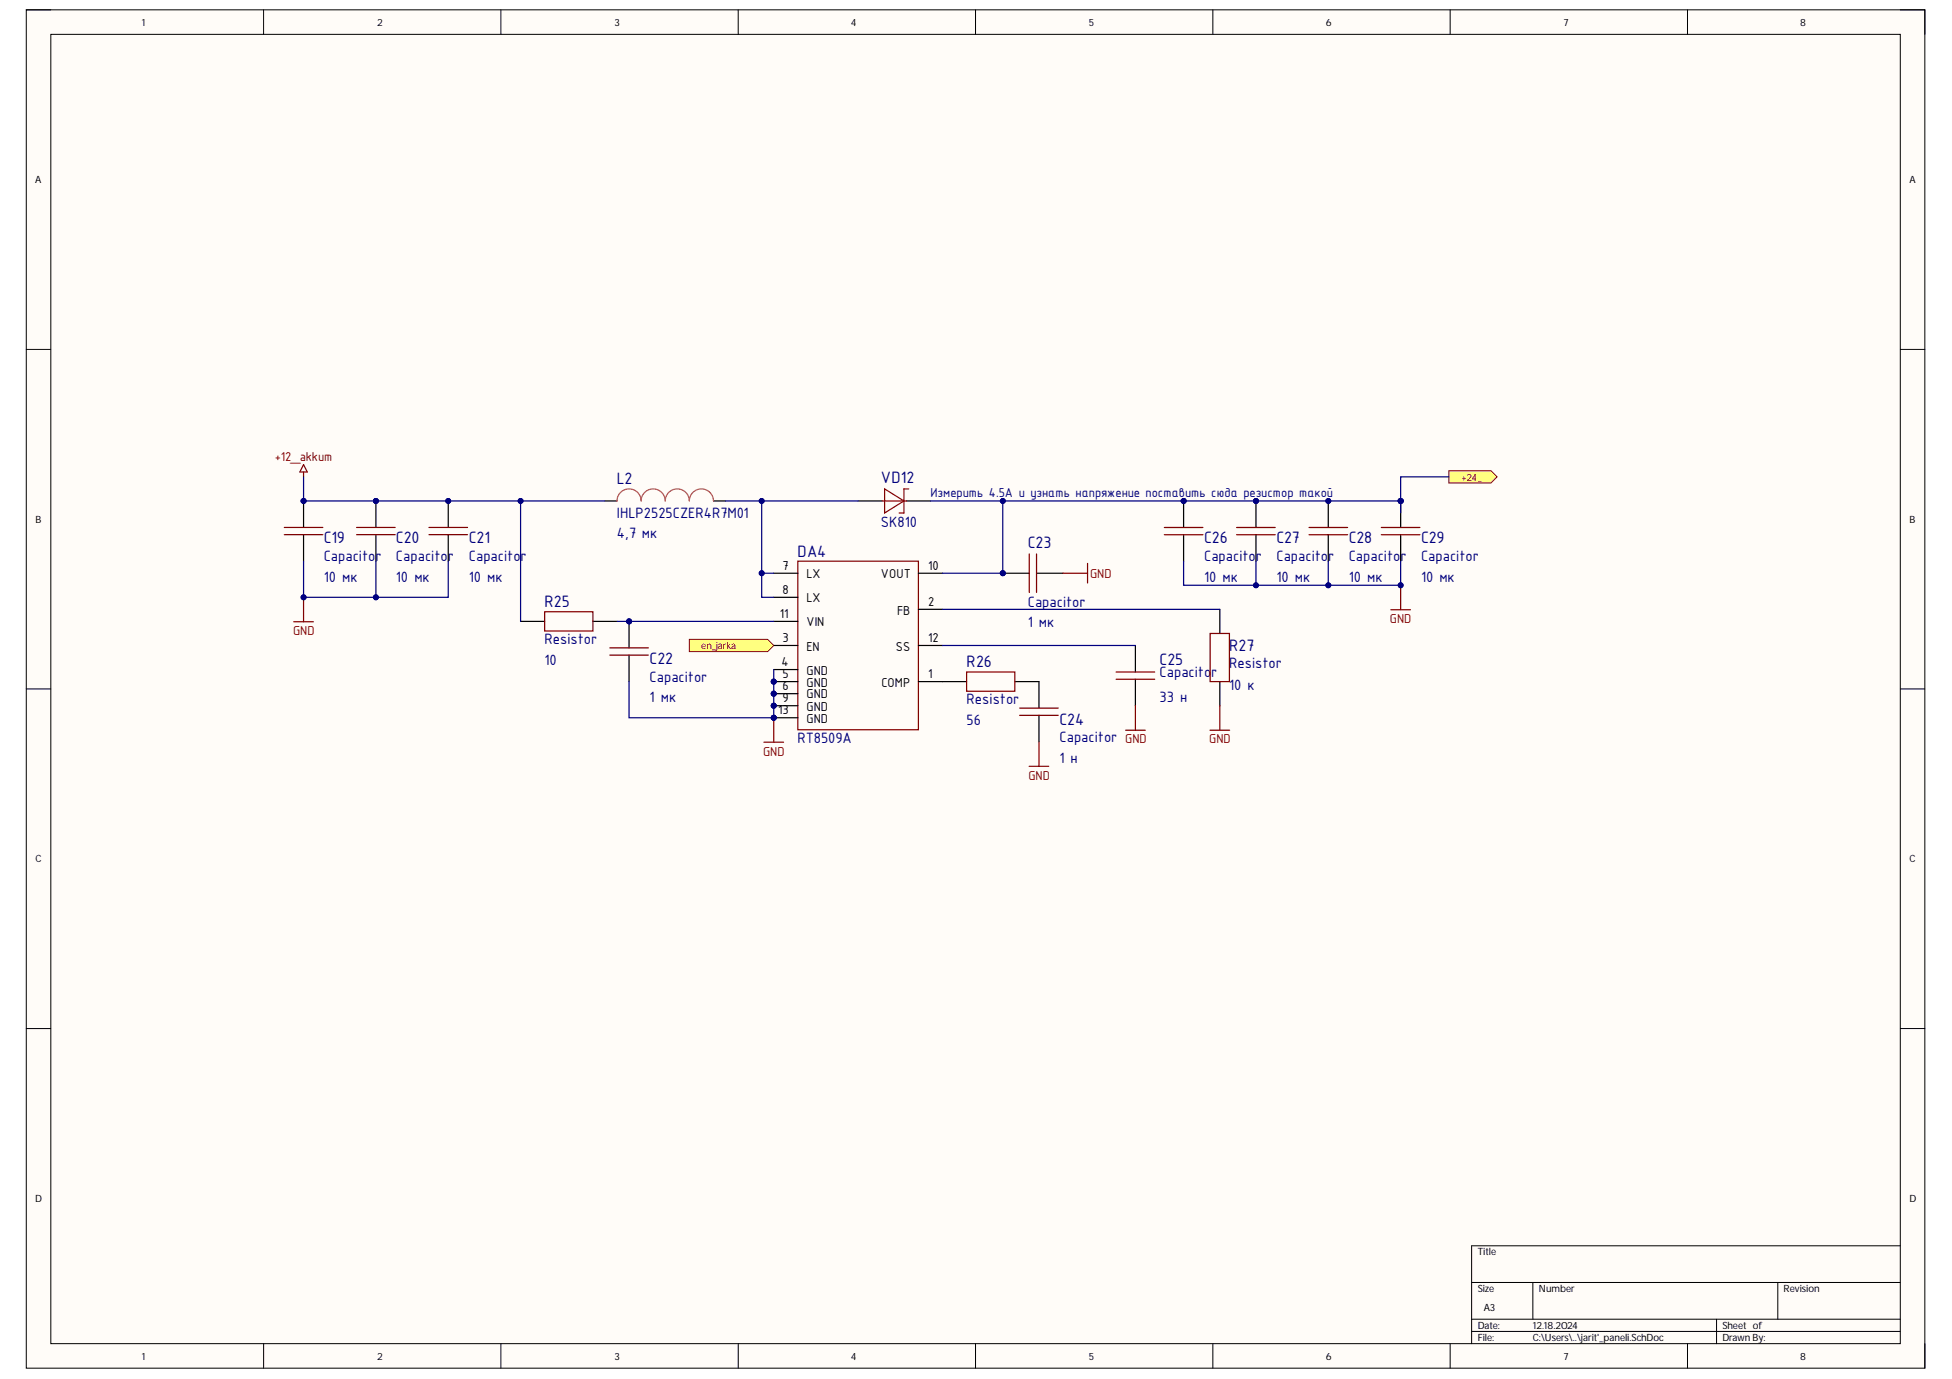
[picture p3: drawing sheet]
<svg xmlns="http://www.w3.org/2000/svg" width="297mm" height="210mm" viewBox="0 0 297 210" stroke-linecap="round" stroke-linejoin="round" font-family="sans-serif">
<defs><g id="words">
<g font-size="2.7" fill="#000080">
<text x="93.9" y="73.7">L2</text>
<text x="134.1" y="73.5">VD12</text>
<text x="49.3" y="82.7">C19</text>
<text x="60.3" y="82.7">C20</text>
<text x="71.3" y="82.7">C21</text>
<text x="156.4" y="83.4">C23</text>
<text x="183.2" y="82.7">C26</text>
<text x="194.2" y="82.7">C27</text>
<text x="205.2" y="82.7">C28</text>
<text x="216.2" y="82.7">C29</text>
<text x="121.4" y="84.7">DA4</text>
<text x="82.9" y="92.4">R25</text>
<text x="98.9" y="101.1">C22</text>
<text x="147.1" y="101.6">R26</text>
<text x="176.5" y="101.2">C25</text>
<text x="187" y="99">R27</text>
<text x="161.2" y="110.3">C24</text>
</g>
<g font-size="2.5" fill="#000080">
<text x="93.9" y="82">4,7 мк</text>
<text x="93.9" y="78.8">IHLP2525CZER4R7M01</text>
<text x="134.1" y="80.3">SK810</text>
<text x="49.3" y="88.6">10 мк</text>
<text x="49.3" y="85.4">Capacitor</text>
<text x="60.3" y="88.6">10 мк</text>
<text x="60.3" y="85.4">Capacitor</text>
<text x="71.3" y="88.6">10 мк</text>
<text x="71.3" y="85.4">Capacitor</text>
<text x="183.2" y="88.6">10 мк</text>
<text x="183.2" y="85.4">Capacitor</text>
<text x="194.2" y="88.6">10 мк</text>
<text x="194.2" y="85.4">Capacitor</text>
<text x="205.2" y="88.6">10 мк</text>
<text x="205.2" y="85.4">Capacitor</text>
<text x="216.2" y="88.6">10 мк</text>
<text x="216.2" y="85.4">Capacitor</text>
<text x="156.4" y="95.5">1 мк</text>
<text x="156.4" y="92.4">Capacitor</text>
<text x="82.9" y="101.2">10</text>
<text x="82.9" y="98">Resistor</text>
<text x="187" y="101.7">Resistor</text>
<text x="98.9" y="106.9">1 мк</text>
<text x="98.9" y="103.8">Capacitor</text>
<text x="147.1" y="107.2">Resistor</text>
<text x="176.5" y="106.8">33 н</text>
<text x="176.5" y="103.1">Capacitor</text>
<text x="187" y="105">10 к</text>
<text x="121.4" y="113.1">RT8509A</text>
<text x="147.1" y="110.4">56</text>
<text x="161.2" y="112.9">Capacitor</text>
<text x="161.2" y="116.1">1 н</text>
</g>
<g font-size="2.1" fill="#800000">
<text x="41.8" y="70.2">+12_akkum</text>
<text x="165.9" y="88">GND</text>
<text x="211.5" y="94.9">GND</text>
<text x="44.6" y="96.7">GND</text>
<text x="171.2" y="113.2">GND</text>
<text x="184" y="113.2">GND</text>
<text x="116.1" y="115">GND</text>
<text x="156.5" y="118.7">GND</text>
</g>
<text font-size="2.1" fill="#000080" x="141.6" y="75.7">Измерить 4.5А и узнать напряжение поставить сюда резистор такой</text>
<g font-size="2.1">
<text x="119.1" y="86.7">7</text>
<text x="122.7" y="88">LX</text>
<text x="134.1" y="88">VOUT</text>
<text x="141.3" y="86.7">10</text>
<text x="118.7" y="94">11</text>
<text x="119.1" y="90.4">8</text>
<text x="122.7" y="91.7">LX</text>
<text x="122.7" y="95.3">VIN</text>
<text x="136.5" y="93.5">FB</text>
<text x="141.3" y="92.2">2</text>
<text x="118.9" y="101.4">4</text>
<text x="119.1" y="97.7">3</text>
<text x="122.7" y="99">EN</text>
<text x="136.3" y="99">SS</text>
<text x="141.3" y="97.7">12</text>
<text x="119.1" y="103.2">5</text>
<text x="119.1" y="105">6</text>
<text x="119.1" y="106.9">9</text>
<text x="122.7" y="102.7">GND</text>
<text x="122.7" y="104.5">GND</text>
<text x="122.7" y="106.3">GND</text>
<text x="134.1" y="104.5">COMP</text>
<text x="141.3" y="103.2">1</text>
<text x="118.4" y="108.7">13</text>
<text x="122.7" y="108.2">GND</text>
<text x="122.7" y="110">GND</text>
</g>
<g font-size="1.5">
<text x="21.6" y="3.9">1</text>
<text x="57.4" y="3.9">2</text>
<text x="93.5" y="3.9">3</text>
<text x="129.5" y="3.9">4</text>
<text x="165.7" y="3.9">5</text>
<text x="201.8" y="3.9">6</text>
<text x="237.9" y="3.9">7</text>
<text x="274" y="3.9">8</text>
<text x="5.3" y="27.9">A</text>
<text x="290.5" y="27.9">A</text>
<text x="5.4" y="79.6">B</text>
<text x="290.5" y="79.6">B</text>
<text x="5.4" y="131.3">C</text>
<text x="290.5" y="131.3">C</text>
<text x="5.3" y="182.9">D</text>
<text x="290.5" y="182.9">D</text>
<text x="224.9" y="191.1">Title</text>
<text x="224.9" y="196.7">Size</text>
<text x="234.2" y="196.7">Number</text>
<text x="271.4" y="196.7">Revision</text>
<text x="224.9" y="202.3">Date:</text>
<text x="225.8" y="199.5">A3</text>
<text x="233.2" y="202.3">12.18.2024</text>
<text x="262.1" y="202.3">Sheet of</text>
<text x="21.6" y="207">1</text>
<text x="57.4" y="207">2</text>
<text x="93.5" y="207">3</text>
<text x="129.5" y="207">4</text>
<text x="165.7" y="207">5</text>
<text x="201.8" y="207">6</text>
<text x="224.9" y="204.2">File:</text>
<text x="233.2" y="204.2">C:\Users\..\jarit'_paneli.SchDoc</text>
<text x="237.9" y="207">7</text>
<text x="262.1" y="204.2">Drawn By:</text>
<text x="274" y="207">8</text>
</g>
<g font-size="1.5" fill="#800000">
<text x="222.3" y="73.2">+24_</text>
<text x="106.7" y="98.8">en_jarka</text>
</g>
</g></defs>
<path d="M4 1.5h288.9v206.8h-288.9z" fill-rule="evenodd" fill="#fffcf8"/>
<path d="M4 1.5h288.9v206.8h-288.9z" fill="none" stroke="#000" stroke-width=".15"/>
<path d="M7.7 5.2h281.5v199.3h-281.5z" fill-rule="evenodd" fill="#fffcf8"/>
<g fill="none" stroke="#000" stroke-width=".15">
<path d="M4 1.5h3.7M7.7 5.2h281.5v199.3h-281.5zM40.1 1.5v3.7M76.2 1.5v3.7M112.3 1.5v3.7M148.4 1.5v3.7M184.6 1.5v3.7M220.7 1.5v3.7M256.8 1.5v3.7M289.2 1.5h3.7v3.7M4 53.2h3.7M289.2 53.2h3.7"/>
<path d="M4 104.9h3.7M289.2 104.9h3.7M4 156.6h3.7M289.2 156.6h3.7M223.9 195.2h65.3M233.3 195.2v5.6M270.5 195.2v5.6M289.2 189.6h-65.3v14.9M40.1 204.5v3.8M76.2 204.5v3.8M112.3 204.5v3.8M148.4 204.5v3.8"/>
<path d="M184.6 204.5v3.8M220.7 204.5v3.8M223.9 200.8h65.3M223.9 202.7h65.3M256.8 204.5v3.8M261.2 200.8v3.7M292.9 204.5v3.8"/>
</g>
<path d="M92.1 76.3h1.8M108.6 76.3h1.8M130.6 76.3h3.6M137.9 76.3h3.7M79.2 94.6h3.7M90.2 94.6h3.7" fill="none" stroke="#000" stroke-width=".19"/>
<path d="M134.2 76.3h3.7M134.6 74.4l3 1.9-3 1.8zM138.3 74.4h-.7v3.7h-.8" fill="none" stroke="#980000" stroke-width=".19"/>
<path d="M93.9 76.3a1.84 1.84 0 0 1 1.8-1.9 1.84 1.84 0 0 1 1.9 1.9 1.83 1.83 0 0 1 1.8-1.9 1.83 1.83 0 0 1 1.8 1.9 1.84 1.84 0 0 1 1.9-1.9 1.84 1.84 0 0 1 1.8 1.9 1.84 1.84 0 0 1 1.8-1.9 1.84 1.84 0 0 1 1.9 1.9" fill="none" stroke="#da2467" stroke-width=".19"/>
<path d="M82.9 93.1h7.3v3h-7.3z" fill="none" stroke="#800000" stroke-width=".19"/>
<circle cx="95.7" cy="94.6" r=".37" fill="#000080"/>
<circle cx="95.7" cy="94.6" r=".37" fill="none" stroke="#000080" stroke-width=".15"/>
<path d="M95.7 94.6v4M95.7 99.7v4.1" fill="none" stroke="#000" stroke-width=".19"/>
<circle cx="95.7" cy="94.6" r=".37" fill="#000080"/>
<circle cx="95.7" cy="94.6" r=".37" fill="none" stroke="#000080" stroke-width=".15"/>
<path d="M92.8 98.6h5.9M92.8 99.7h5.9M116.2 113h3M117.7 109.3v3.7" fill="none" stroke="#800000" stroke-width=".19"/>
<circle cx="117.7" cy="109.3" r=".37" fill="#000080"/>
<circle cx="117.7" cy="109.3" r=".37" fill="none" stroke="#000080" stroke-width=".15"/>
<circle cx="117.7" cy="103.8" r=".37" fill="#000080"/>
<circle cx="117.7" cy="103.8" r=".37" fill="none" stroke="#000080" stroke-width=".15"/>
<circle cx="117.7" cy="105.6" r=".37" fill="#000080"/>
<circle cx="117.7" cy="105.6" r=".37" fill="none" stroke="#000080" stroke-width=".15"/>
<circle cx="117.7" cy="107.4" r=".37" fill="#000080"/>
<circle cx="117.7" cy="107.4" r=".37" fill="none" stroke="#000080" stroke-width=".15"/>
<circle cx="117.7" cy="109.3" r=".37" fill="#000080"/>
<circle cx="117.7" cy="109.3" r=".37" fill="none" stroke="#000080" stroke-width=".15"/>
<path d="M121.4 85.4h18.4v25.7h-18.4z" fill="none" stroke="#800000" stroke-width=".19"/>
<path d="M117.7 87.3h3.7M117.7 90.9h3.7M117.7 94.6h3.7M117.7 101.9h3.7M117.7 103.8h3.7" fill="none" stroke="#000" stroke-width=".19"/>
<circle cx="117.7" cy="103.8" r=".37" fill="#000080"/>
<circle cx="117.7" cy="103.8" r=".37" fill="none" stroke="#000080" stroke-width=".15"/>
<path d="M117.7 105.6h3.7" fill="none" stroke="#000" stroke-width=".19"/>
<circle cx="117.7" cy="105.6" r=".37" fill="#000080"/>
<circle cx="117.7" cy="105.6" r=".37" fill="none" stroke="#000080" stroke-width=".15"/>
<path d="M117.7 107.4h3.7" fill="none" stroke="#000" stroke-width=".19"/>
<circle cx="117.7" cy="107.4" r=".37" fill="#000080"/>
<circle cx="117.7" cy="107.4" r=".37" fill="none" stroke="#000080" stroke-width=".15"/>
<path d="M117.7 109.3h3.7" fill="none" stroke="#000" stroke-width=".19"/>
<circle cx="117.7" cy="109.3" r=".37" fill="#000080"/>
<circle cx="117.7" cy="109.3" r=".37" fill="none" stroke="#000080" stroke-width=".15"/>
<path d="M117.7 98.3h3.7M139.8 87.3h3.6M139.8 92.7h3.6M139.8 98.3h3.6M172.8 98.3v4M185.6 92.8v3.6M139.8 103.8h7.3M154.4 103.8h3.7v4M158.1 108.9v4M172.8 103.4v4M185.6 103.8v3.6" fill="none" stroke="#000" stroke-width=".19"/>
<path d="M184.2 96.4h2.9v7.4h-2.9zM147.1 102.3h7.3v2.9h-7.3zM155.2 107.8h5.8M155.2 108.9h5.8M156.6 116.6h3M158.1 112.9v3.7M169.8 103.4h5.9M169.8 102.3h5.9M171.3 111.2h3M172.8 107.4v3.7M184.1 111.2h3M185.6 107.4v3.8" fill="none" stroke="#800000" stroke-width=".19"/>
<circle cx="152.6" cy="87.3" r=".37" fill="#000080"/>
<circle cx="152.6" cy="87.3" r=".37" fill="none" stroke="#000080" stroke-width=".15"/>
<path d="M152.6 87.3h4" fill="none" stroke="#000" stroke-width=".19"/>
<circle cx="152.6" cy="87.3" r=".37" fill="#000080"/>
<circle cx="152.6" cy="87.3" r=".37" fill="none" stroke="#000080" stroke-width=".15"/>
<path d="M157.7 87.3h4.1" fill="none" stroke="#000" stroke-width=".19"/>
<path d="M156.6 84.3v5.9M157.7 84.3v5.9M161.8 87.3h3.7M165.5 85.8v2.9" fill="none" stroke="#800000" stroke-width=".19"/>
<circle cx="57.2" cy="76.3" r=".37" fill="#000080"/>
<circle cx="57.2" cy="76.3" r=".37" fill="none" stroke="#000080" stroke-width=".15"/>
<path d="M57.2 76.3v4M57.2 81.4v4" fill="none" stroke="#000" stroke-width=".19"/>
<circle cx="57.2" cy="76.3" r=".37" fill="#000080"/>
<circle cx="57.2" cy="76.3" r=".37" fill="none" stroke="#000080" stroke-width=".15"/>
<path d="M54.3 80.3h5.8M54.3 81.4h5.8" fill="none" stroke="#800000" stroke-width=".19"/>
<circle cx="46.2" cy="76.3" r=".37" fill="#000080"/>
<circle cx="46.2" cy="76.3" r=".37" fill="none" stroke="#000080" stroke-width=".15"/>
<path d="M46.2 76.3v4M46.2 81.4v4" fill="none" stroke="#000" stroke-width=".19"/>
<circle cx="46.2" cy="76.3" r=".37" fill="#000080"/>
<circle cx="46.2" cy="76.3" r=".37" fill="none" stroke="#000080" stroke-width=".15"/>
<path d="M43.3 80.3h5.8M43.3 81.4h5.8" fill="none" stroke="#800000" stroke-width=".19"/>
<circle cx="68.2" cy="76.3" r=".37" fill="#000080"/>
<circle cx="68.2" cy="76.3" r=".37" fill="none" stroke="#000080" stroke-width=".15"/>
<path d="M68.2 76.3v4M68.2 81.4v4" fill="none" stroke="#000" stroke-width=".19"/>
<circle cx="68.2" cy="76.3" r=".37" fill="#000080"/>
<circle cx="68.2" cy="76.3" r=".37" fill="none" stroke="#000080" stroke-width=".15"/>
<path d="M65.3 80.3h5.8M65.3 81.4h5.8" fill="none" stroke="#800000" stroke-width=".19"/>
<circle cx="191.1" cy="76.3" r=".37" fill="#000080"/>
<circle cx="191.1" cy="76.3" r=".37" fill="none" stroke="#000080" stroke-width=".15"/>
<path d="M191.1 76.3v4M191.1 81.4v4" fill="none" stroke="#000" stroke-width=".19"/>
<circle cx="191.1" cy="76.3" r=".37" fill="#000080"/>
<circle cx="191.1" cy="76.3" r=".37" fill="none" stroke="#000080" stroke-width=".15"/>
<path d="M188.2 80.3h5.9M188.2 81.4h5.9" fill="none" stroke="#800000" stroke-width=".19"/>
<circle cx="180.1" cy="76.3" r=".37" fill="#000080"/>
<circle cx="180.1" cy="76.3" r=".37" fill="none" stroke="#000080" stroke-width=".15"/>
<path d="M180.1 76.3v4M180.1 81.4v4" fill="none" stroke="#000" stroke-width=".19"/>
<circle cx="180.1" cy="76.3" r=".37" fill="#000080"/>
<circle cx="180.1" cy="76.3" r=".37" fill="none" stroke="#000080" stroke-width=".15"/>
<path d="M177.2 80.3h5.9M177.2 81.4h5.9" fill="none" stroke="#800000" stroke-width=".19"/>
<circle cx="202.1" cy="76.3" r=".37" fill="#000080"/>
<circle cx="202.1" cy="76.3" r=".37" fill="none" stroke="#000080" stroke-width=".15"/>
<path d="M202.1 76.3v4M202.1 81.4v4" fill="none" stroke="#000" stroke-width=".19"/>
<circle cx="202.1" cy="76.3" r=".37" fill="#000080"/>
<circle cx="202.1" cy="76.3" r=".37" fill="none" stroke="#000080" stroke-width=".15"/>
<path d="M199.2 80.3h5.9M199.2 81.4h5.9" fill="none" stroke="#800000" stroke-width=".19"/>
<circle cx="213.1" cy="76.3" r=".37" fill="#000080"/>
<circle cx="213.1" cy="76.3" r=".37" fill="none" stroke="#000080" stroke-width=".15"/>
<path d="M213.1 76.3v4M213.1 81.4v4" fill="none" stroke="#000" stroke-width=".19"/>
<circle cx="213.1" cy="76.3" r=".37" fill="#000080"/>
<circle cx="213.1" cy="76.3" r=".37" fill="none" stroke="#000080" stroke-width=".15"/>
<path d="M210.2 80.3h5.9M210.2 81.4h5.9M211.6 92.8h3M213.1 89.1v3.7" fill="none" stroke="#800000" stroke-width=".19"/>
<circle cx="213.1" cy="89.1" r=".37" fill="#000080"/>
<circle cx="213.1" cy="89.1" r=".37" fill="none" stroke="#000080" stroke-width=".15"/>
<path d="M44.7 94.6h3M46.2 90.9v3.7" fill="none" stroke="#800000" stroke-width=".19"/>
<circle cx="46.2" cy="90.9" r=".37" fill="#000080"/>
<circle cx="46.2" cy="90.9" r=".37" fill="none" stroke="#000080" stroke-width=".15"/>
<path d="M46.2 70.7l.6 1.1h-1.2zM46.2 71.8v.8" fill="none" stroke="#800000" stroke-width=".19"/>
<path d="M220.5 71.7h6.4l.9 .9-.9 .9h-6.4z" fill-rule="evenodd" fill="#ffff80"/>
<path d="M220.5 71.7h6.4l.9 .9-.9 .9h-6.4z" fill="none" stroke="#800000" stroke-width=".15"/>
<path d="M104.9 97.3h11.9l.9 1-.9 .9h-11.9z" fill-rule="evenodd" fill="#ffff80"/>
<path d="M104.9 97.3h11.9l.9 1-.9 .9h-11.9z" fill="none" stroke="#800000" stroke-width=".15"/>
<path d="M202.1 85.4v3.7" fill="none" stroke="#000080" stroke-width=".19"/>
<circle cx="202.1" cy="89.1" r=".37" fill="#000080"/>
<circle cx="202.1" cy="89.1" r=".37" fill="none" stroke="#000080" stroke-width=".15"/>
<path d="M46.2 85.4v5.5h22v-5.5" fill="none" stroke="#000080" stroke-width=".19"/>
<circle cx="46.2" cy="90.9" r=".37" fill="#000080"/>
<circle cx="46.2" cy="90.9" r=".37" fill="none" stroke="#000080" stroke-width=".15"/>
<circle cx="57.2" cy="90.9" r=".37" fill="#000080"/>
<circle cx="57.2" cy="90.9" r=".37" fill="none" stroke="#000080" stroke-width=".15"/>
<path d="M46.2 72.6v3.7h33" fill="none" stroke="#000080" stroke-width=".19"/>
<circle cx="46.2" cy="76.3" r=".37" fill="#000080"/>
<circle cx="46.2" cy="76.3" r=".37" fill="none" stroke="#000080" stroke-width=".15"/>
<circle cx="57.2" cy="76.3" r=".37" fill="#000080"/>
<circle cx="57.2" cy="76.3" r=".37" fill="none" stroke="#000080" stroke-width=".15"/>
<circle cx="79.2" cy="76.3" r=".37" fill="#000080"/>
<circle cx="79.2" cy="76.3" r=".37" fill="none" stroke="#000080" stroke-width=".15"/>
<path d="M92.1 76.3h-12.9v18.3" fill="none" stroke="#000080" stroke-width=".19"/>
<circle cx="79.2" cy="76.3" r=".37" fill="#000080"/>
<circle cx="79.2" cy="76.3" r=".37" fill="none" stroke="#000080" stroke-width=".15"/>
<path d="M93.9 94.6h23.8" fill="none" stroke="#000080" stroke-width=".19"/>
<circle cx="95.7" cy="94.6" r=".37" fill="#000080"/>
<circle cx="95.7" cy="94.6" r=".37" fill="none" stroke="#000080" stroke-width=".15"/>
<path d="M117.7 101.9v7.4h-22v-5.5" fill="none" stroke="#000080" stroke-width=".19"/>
<circle cx="117.7" cy="109.3" r=".37" fill="#000080"/>
<circle cx="117.7" cy="109.3" r=".37" fill="none" stroke="#000080" stroke-width=".15"/>
<circle cx="117.7" cy="107.4" r=".37" fill="#000080"/>
<circle cx="117.7" cy="107.4" r=".37" fill="none" stroke="#000080" stroke-width=".15"/>
<circle cx="117.7" cy="105.6" r=".37" fill="#000080"/>
<circle cx="117.7" cy="105.6" r=".37" fill="none" stroke="#000080" stroke-width=".15"/>
<circle cx="117.7" cy="103.8" r=".37" fill="#000080"/>
<circle cx="117.7" cy="103.8" r=".37" fill="none" stroke="#000080" stroke-width=".15"/>
<path d="M110.4 76.3h5.5v11h1.8" fill="none" stroke="#000080" stroke-width=".19"/>
<circle cx="115.9" cy="76.3" r=".37" fill="#000080"/>
<circle cx="115.9" cy="76.3" r=".37" fill="none" stroke="#000080" stroke-width=".15"/>
<circle cx="115.9" cy="87.3" r=".37" fill="#000080"/>
<circle cx="115.9" cy="87.3" r=".37" fill="none" stroke="#000080" stroke-width=".15"/>
<path d="M115.9 87.3v3.6h1.8" fill="none" stroke="#000080" stroke-width=".19"/>
<circle cx="115.9" cy="87.3" r=".37" fill="#000080"/>
<circle cx="115.9" cy="87.3" r=".37" fill="none" stroke="#000080" stroke-width=".15"/>
<path d="M115.9 76.3h14.7" fill="none" stroke="#000080" stroke-width=".19"/>
<circle cx="115.9" cy="76.3" r=".37" fill="#000080"/>
<circle cx="115.9" cy="76.3" r=".37" fill="none" stroke="#000080" stroke-width=".15"/>
<path d="M141.6 76.3h11v11h-9.2" fill="none" stroke="#000080" stroke-width=".19"/>
<circle cx="152.6" cy="87.3" r=".37" fill="#000080"/>
<circle cx="152.6" cy="87.3" r=".37" fill="none" stroke="#000080" stroke-width=".15"/>
<circle cx="152.6" cy="76.3" r=".37" fill="#000080"/>
<circle cx="152.6" cy="76.3" r=".37" fill="none" stroke="#000080" stroke-width=".15"/>
<path d="M152.6 76.3h60.5M143.4 98.3h29.4M143.4 92.8h42.2" fill="none" stroke="#000080" stroke-width=".19"/>
<circle cx="152.6" cy="76.3" r=".37" fill="#000080"/>
<circle cx="152.6" cy="76.3" r=".37" fill="none" stroke="#000080" stroke-width=".15"/>
<circle cx="180.1" cy="76.3" r=".37" fill="#000080"/>
<circle cx="180.1" cy="76.3" r=".37" fill="none" stroke="#000080" stroke-width=".15"/>
<circle cx="191.1" cy="76.3" r=".37" fill="#000080"/>
<circle cx="191.1" cy="76.3" r=".37" fill="none" stroke="#000080" stroke-width=".15"/>
<circle cx="213.1" cy="76.3" r=".37" fill="#000080"/>
<circle cx="213.1" cy="76.3" r=".37" fill="none" stroke="#000080" stroke-width=".15"/>
<path d="M180.1 85.4v3.7h33v-3.7" fill="none" stroke="#000080" stroke-width=".19"/>
<circle cx="191.1" cy="89.1" r=".37" fill="#000080"/>
<circle cx="191.1" cy="89.1" r=".37" fill="none" stroke="#000080" stroke-width=".15"/>
<circle cx="202.1" cy="89.1" r=".37" fill="#000080"/>
<circle cx="202.1" cy="89.1" r=".37" fill="none" stroke="#000080" stroke-width=".15"/>
<circle cx="213.1" cy="89.1" r=".37" fill="#000080"/>
<circle cx="213.1" cy="89.1" r=".37" fill="none" stroke="#000080" stroke-width=".15"/>
<path d="M220.5 72.6h-7.4v5.5" fill="none" stroke="#000080" stroke-width=".19"/>
<circle cx="213.1" cy="76.3" r=".37" fill="#000080"/>
<circle cx="213.1" cy="76.3" r=".37" fill="none" stroke="#000080" stroke-width=".15"/>
<circle cx="213.1" cy="76.3" r=".37" fill="#000080"/>
<circle cx="213.1" cy="76.3" r=".37" fill="none" stroke="#000080" stroke-width=".15"/>
<path d="M57.2 85.4v5.5" fill="none" stroke="#000080" stroke-width=".19"/>
<circle cx="57.2" cy="90.9" r=".37" fill="#000080"/>
<circle cx="57.2" cy="90.9" r=".37" fill="none" stroke="#000080" stroke-width=".15"/>
<path d="M191.1 85.4v3.7" fill="none" stroke="#000080" stroke-width=".19"/>
<circle cx="191.1" cy="89.1" r=".37" fill="#000080"/>
<circle cx="191.1" cy="89.1" r=".37" fill="none" stroke="#000080" stroke-width=".15"/>
<use href="#words"/>
</svg>
